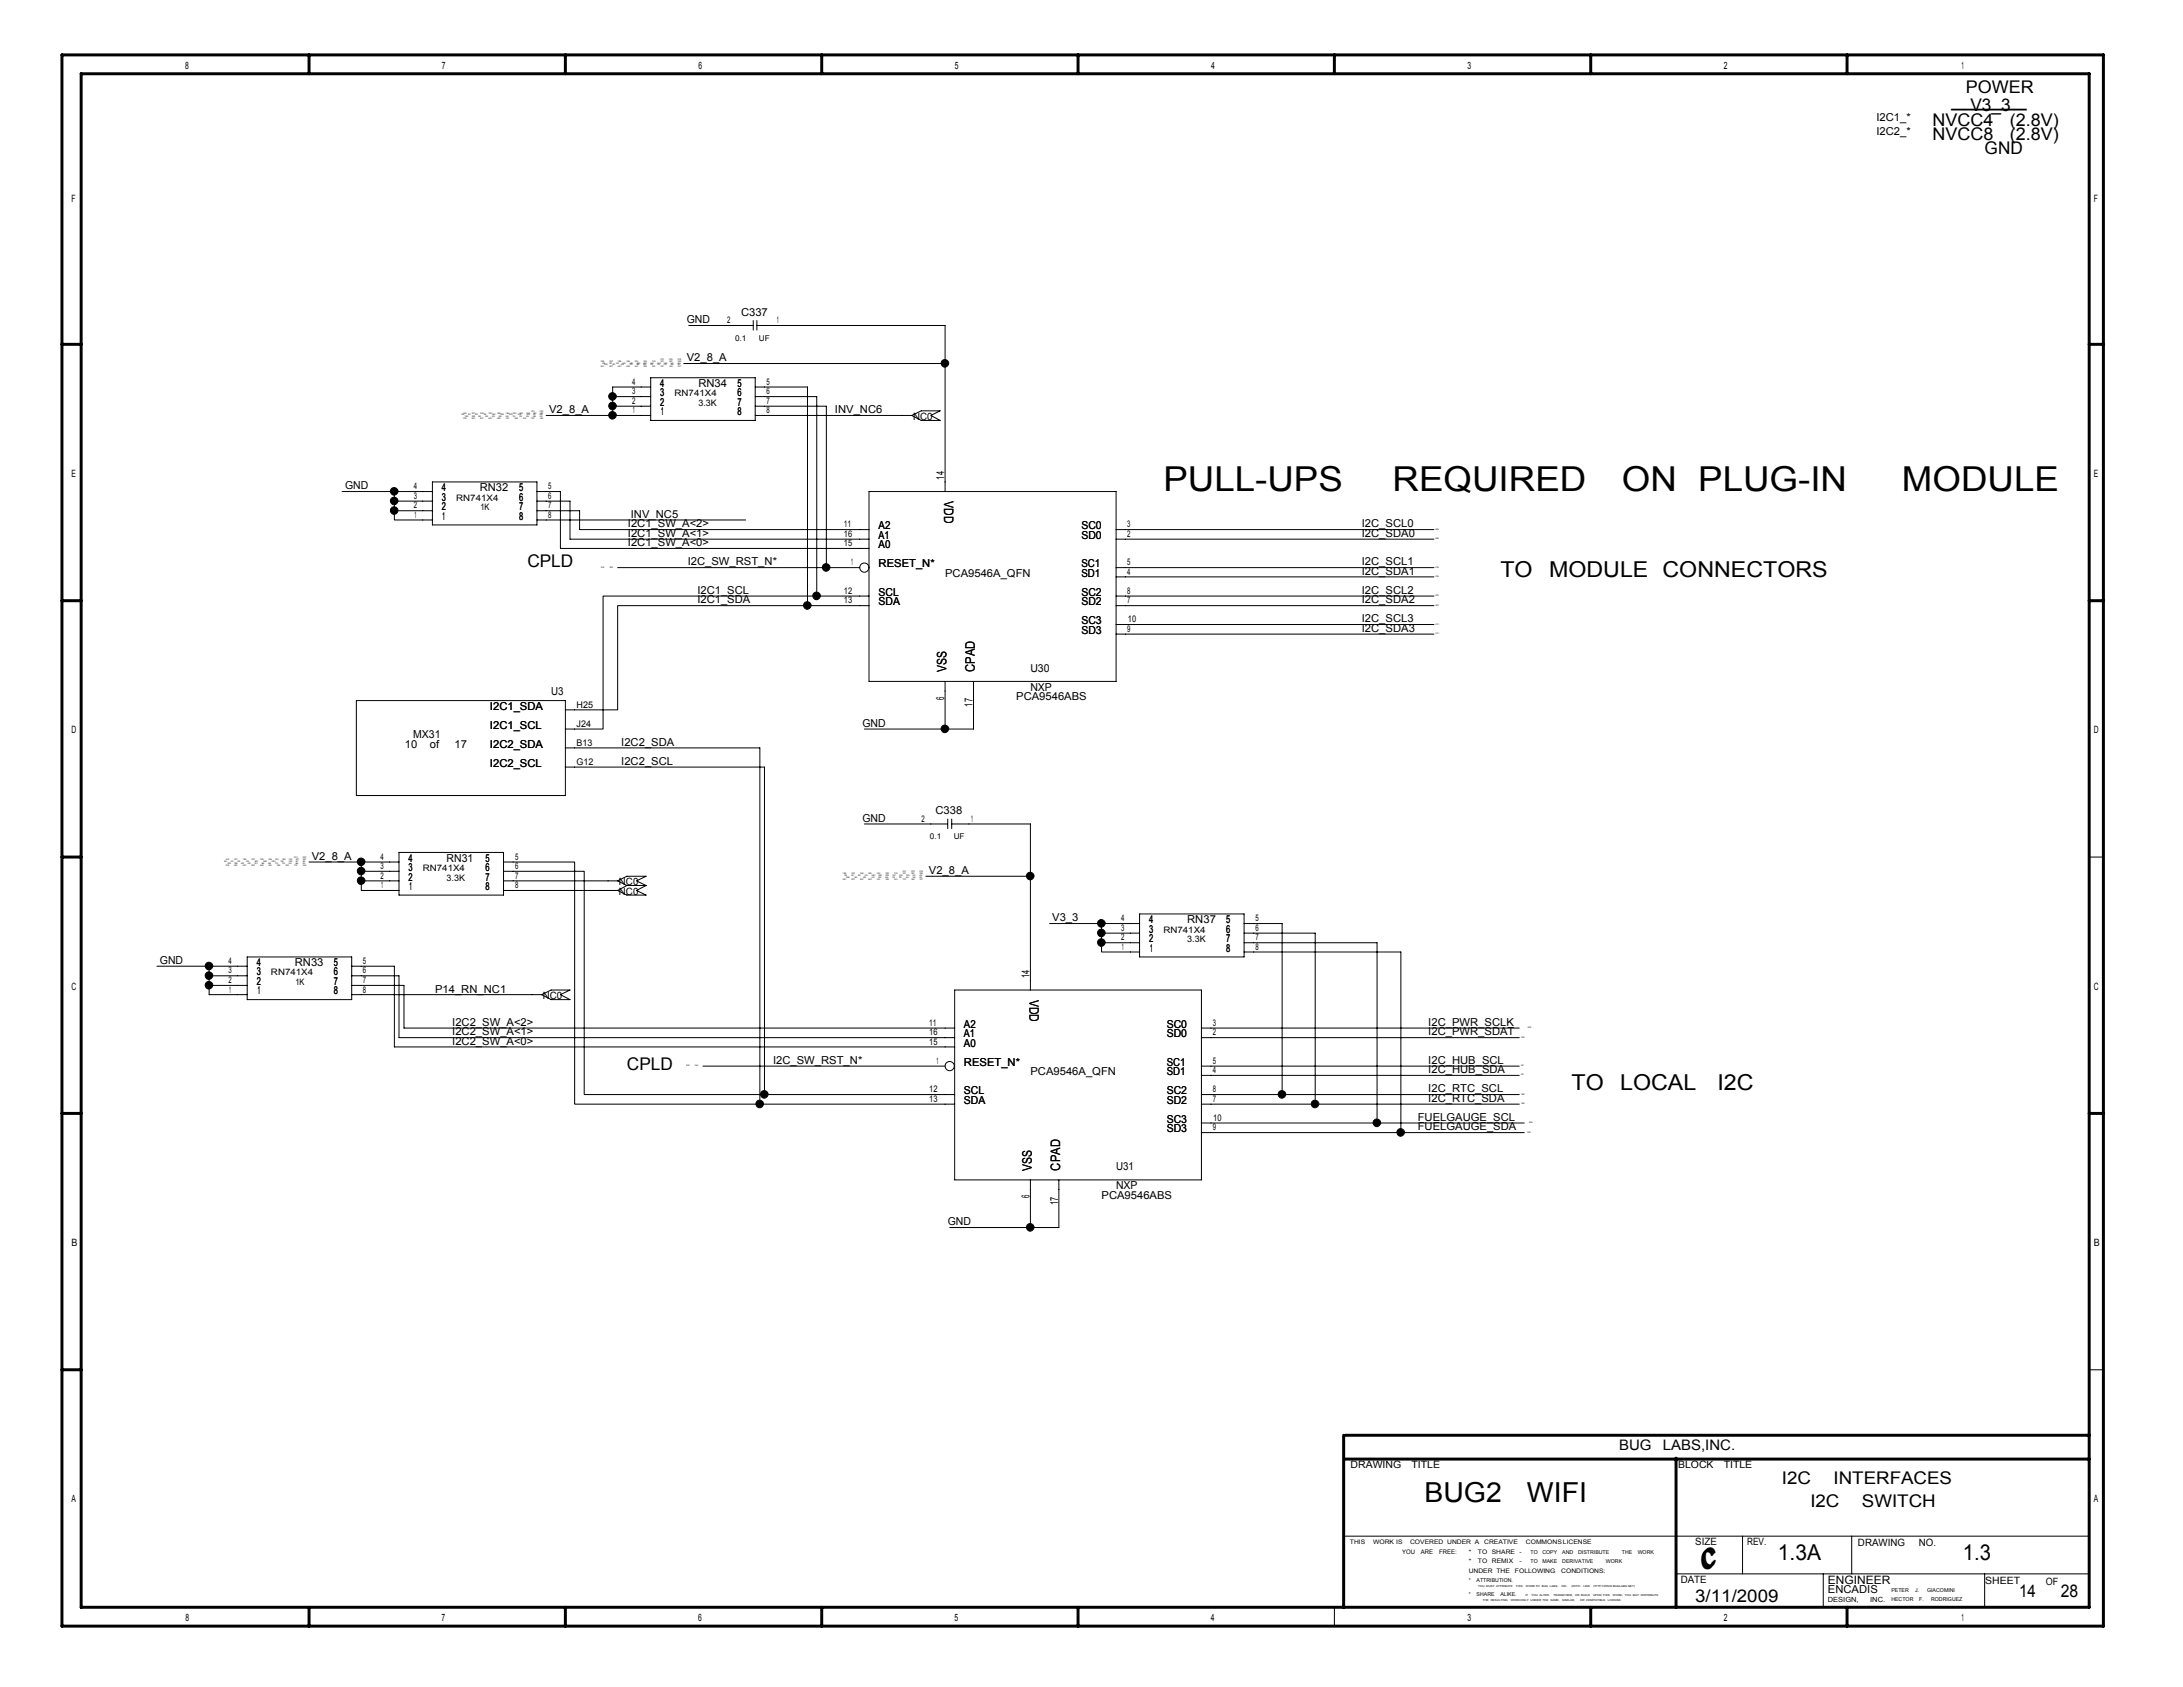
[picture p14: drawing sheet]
<svg xmlns="http://www.w3.org/2000/svg" width="279mm" height="216mm" viewBox="0 0 279 216" stroke-linecap="round" stroke-linejoin="round" font-family="sans-serif">
<defs><g id="words">
<g font-size="4.4">
<text x="148.9" y="62.9">PULL-UPS</text>
<text x="178.2" y="62.9">REQUIRED</text>
<text x="207.6" y="62.9">ON PLUG-IN</text>
<text x="243.4" y="62.9">MODULE</text>
</g>
<g font-size="3.5">
<text x="182.3" y="192.2">BUG2</text>
<text x="195.4" y="192.2">WIFI</text>
</g>
<text font-size="3.3" x="217.9" y="200.6">C</text>
<g font-size="2.8">
<text x="249.8" y="13.6">______</text>
<text x="192" y="73.9">TO</text>
<text x="198.3" y="73.9">MODULE CONNECTORS</text>
<text x="201.1" y="139.5">TO</text>
<text x="207.4" y="139.5">LOCAL</text>
<text x="219.8" y="139.5">I2C</text>
<text x="227.6" y="199.6">1.3A</text>
<text x="251.2" y="199.6">1.3</text>
</g>
<g font-size="2.2">
<text x="251.6" y="11.9">POWER</text>
<text x="247.3" y="17.9">NVCC8</text>
<text x="247.3" y="16.1">NVCC4</text>
<text x="252.2" y="14.3">V3_3</text>
<text x="257.2" y="17.9">(2.8V)</text>
<text x="257.2" y="16.1">(2.8V)</text>
<text x="254" y="19.7">GND</text>
<text x="67.5" y="72.6">CPLD</text>
<text x="80.2" y="137">CPLD</text>
<text x="228.1" y="189.9">I2C</text>
<text x="234.7" y="189.9">INTERFACES</text>
<text x="231.7" y="192.9">I2C</text>
<text x="238.3" y="192.9">SWITCH</text>
<text x="217" y="205.1">3/11/2009</text>
<text x="258.4" y="204.4">14</text>
<text x="263.8" y="204.4">28</text>
</g>
<g font-size="1.9">
<text x="207.2" y="185.6">BUG</text>
<text x="212.8" y="185.6">LABS,INC.</text>
</g>
<g font-size="1.7">
<text x="120.8" y="64.1" transform="rotate(90 120.8 64.1)">VDD</text>
<text x="121.1" y="86" transform="rotate(-90 121.1 86)">VSS</text>
<text x="124.8" y="86" transform="rotate(-90 124.8 86)">CPAD</text>
<text x="131.8" y="127.9" transform="rotate(90 131.8 127.9)">VDD</text>
<text x="132.1" y="149.8" transform="rotate(-90 132.1 149.8)">VSS</text>
<text x="135.7" y="149.8" transform="rotate(-90 135.7 149.8)">CPAD</text>
</g>
<text font-size="1.5" x="233.9" y="202.7">ENGINEER</text>
<g font-size="1.4">
<text x="240.2" y="15.5">I2C1_*</text>
<text x="240.2" y="17.3">I2C2_*</text>
<text x="87.9" y="41.4">GND</text>
<text x="94.8" y="40.4">C337</text>
<text x="87.9" y="46.2">V2_8_A</text>
<text x="70.3" y="52.9">V2_8_A</text>
<text x="84.5" y="50.7">3</text>
<text x="84.5" y="49.5">4</text>
<text x="84.5" y="51.9">2</text>
<text x="84.6" y="53.1">1</text>
<text x="89.4" y="49.5">RN34</text>
<text x="94.4" y="53.1">8</text>
<text x="94.4" y="51.9">7</text>
<text x="94.4" y="50.7">6</text>
<text x="94.4" y="49.5">5</text>
<text x="106.9" y="52.9">INV_NC6</text>
<text x="44.2" y="62.6">GND</text>
<text x="56.5" y="64.1">3</text>
<text x="56.5" y="62.9">4</text>
<text x="56.5" y="65.3">2</text>
<text x="61.4" y="62.9">RN32</text>
<text x="66.4" y="65.3">7</text>
<text x="66.4" y="64.1">6</text>
<text x="66.4" y="62.9">5</text>
<text x="120.8" y="61.4" transform="rotate(-90 120.8 61.4)">14</text>
<text x="56.7" y="66.5">1</text>
<text x="66.4" y="66.5">8</text>
<text x="80.4" y="69.9">I2C1_SW_A&lt;0&gt;</text>
<text x="80.4" y="68.7">I2C1_SW_A&lt;1&gt;</text>
<text x="80.4" y="67.5">I2C1_SW_A&lt;2&gt;</text>
<text x="80.7" y="66.3">INV_NC5</text>
<text x="112.5" y="67.7">A2</text>
<text x="112.5" y="70.1">A0</text>
<text x="112.5" y="69">A1</text>
<text x="138.4" y="69">SD0</text>
<text x="138.4" y="67.7">SC0</text>
<text x="174.3" y="67.5">I2C_SCL0</text>
<text x="174.3" y="68.7">I2C_SDA0</text>
<text x="88" y="72.3">I2C_SW_RST_N*</text>
<text x="89.3" y="76">I2C1_SCL</text>
<text x="89.3" y="77.2">I2C1_SDA</text>
<text x="112.5" y="77.5">SDA</text>
<text x="112.5" y="76.2">SCL</text>
<text x="112.5" y="72.6">RESET_N*</text>
<text x="121" y="73.8">PCA9546A_QFN</text>
<text x="138.4" y="77.5">SD2</text>
<text x="138.4" y="76.2">SC2</text>
<text x="138.4" y="73.8">SD1</text>
<text x="138.4" y="72.6">SC1</text>
<text x="174.3" y="72.3">I2C_SCL1</text>
<text x="174.3" y="73.6">I2C_SDA1</text>
<text x="174.3" y="76">I2C_SCL2</text>
<text x="174.3" y="77.2">I2C_SDA2</text>
<text x="138.4" y="81.1">SD3</text>
<text x="138.4" y="79.9">SC3</text>
<text x="174.3" y="80.9">I2C_SDA3</text>
<text x="174.3" y="79.6">I2C_SCL3</text>
<text x="70.5" y="89">U3</text>
<text x="120.8" y="89.6" transform="rotate(-90 120.8 89.6)">6</text>
<text x="130.1" y="89.6">PCA9546ABS</text>
<text x="131.9" y="86">U30</text>
<text x="131.9" y="88.4">NXP</text>
<text x="51.8" y="95.7">10</text>
<text x="52.9" y="94.4">MX31</text>
<text x="55" y="95.7">of</text>
<text x="58.2" y="95.7">17</text>
<text x="62.7" y="90.8">I2C1_SDA</text>
<text x="62.7" y="93.3">I2C1_SCL</text>
<text x="62.7" y="95.7">I2C2_SDA</text>
<text x="79.5" y="95.4">I2C2_SDA</text>
<text x="110.4" y="93">GND</text>
<text x="124.5" y="90.4" transform="rotate(-90 124.5 90.4)">17</text>
<text x="62.7" y="98.1">I2C2_SCL</text>
<text x="79.5" y="97.9">I2C2_SCL</text>
<text x="110.4" y="105.2">GND</text>
<text x="119.7" y="104.2">C338</text>
<text x="39.9" y="110">V2_8_A</text>
<text x="52.3" y="111.5">3</text>
<text x="52.3" y="110.3">4</text>
<text x="52.3" y="112.7">2</text>
<text x="52.4" y="113.9">1</text>
<text x="57.2" y="110.3">RN31</text>
<text x="62.2" y="113.9">8</text>
<text x="62.2" y="112.7">7</text>
<text x="62.2" y="111.5">6</text>
<text x="62.2" y="110.3">5</text>
<text x="118.9" y="111.8">V2_8_A</text>
<text x="134.7" y="117.9">V3_3</text>
<text x="147.1" y="119.4">3</text>
<text x="147.1" y="118.2">4</text>
<text x="151.9" y="118.2">RN37</text>
<text x="156.9" y="119.4">6</text>
<text x="156.9" y="118.2">5</text>
<text x="20.5" y="123.4">GND</text>
<text x="32.9" y="124.8">3</text>
<text x="32.9" y="123.6">4</text>
<text x="37.7" y="123.6">RN33</text>
<text x="42.7" y="124.8">6</text>
<text x="42.7" y="123.6">5</text>
<text x="131.8" y="125.2" transform="rotate(-90 131.8 125.2)">14</text>
<text x="147.1" y="120.6">2</text>
<text x="147.2" y="121.8">1</text>
<text x="156.9" y="121.8">8</text>
<text x="156.9" y="120.6">7</text>
<text x="32.9" y="126.1">2</text>
<text x="33" y="127.3">1</text>
<text x="42.7" y="127.3">8</text>
<text x="42.7" y="126.1">7</text>
<text x="55.7" y="127">P14_RN_NC1</text>
<text x="57.9" y="131.3">I2C2_SW_A&lt;2&gt;</text>
<text x="123.4" y="131.5">A2</text>
<text x="149.3" y="131.5">SC0</text>
<text x="182.8" y="131.3">I2C_PWR_SCLK</text>
<text x="57.9" y="133.7">I2C2_SW_A&lt;0&gt;</text>
<text x="57.9" y="132.5">I2C2_SW_A&lt;1&gt;</text>
<text x="98.9" y="136.1">I2C_SW_RST_N*</text>
<text x="123.4" y="136.4">RESET_N*</text>
<text x="123.4" y="133.9">A0</text>
<text x="123.4" y="132.8">A1</text>
<text x="131.9" y="137.6">PCA9546A_QFN</text>
<text x="149.3" y="137.6">SD1</text>
<text x="149.3" y="136.4">SC1</text>
<text x="149.3" y="132.8">SD0</text>
<text x="182.8" y="132.5">I2C_PWR_SDAT</text>
<text x="182.8" y="136.1">I2C_HUB_SCL</text>
<text x="182.8" y="137.4">I2C_HUB_SDA</text>
<text x="123.4" y="141.3">SDA</text>
<text x="123.4" y="140">SCL</text>
<text x="149.3" y="141.3">SD2</text>
<text x="149.3" y="140">SC2</text>
<text x="149.3" y="143.7">SC3</text>
<text x="181.5" y="143.4">FUELGAUGE_SCL</text>
<text x="182.8" y="139.8">I2C_RTC_SCL</text>
<text x="182.8" y="141">I2C_RTC_SDA</text>
<text x="142.8" y="149.8">U31</text>
<text x="149.3" y="144.9">SD3</text>
<text x="181.5" y="144.7">FUELGAUGE_SDA</text>
<text x="131.8" y="153.4" transform="rotate(-90 131.8 153.4)">6</text>
<text x="135.4" y="154.2" transform="rotate(-90 135.4 154.2)">17</text>
<text x="141" y="153.4">PCA9546ABS</text>
<text x="142.8" y="152.2">NXP</text>
<text x="121.3" y="156.8">GND</text>
<text x="233.9" y="203.8">ENCADIS</text>
</g>
<g font-size="1.3">
<text x="23.7" y="8.8">8</text>
<text x="56.5" y="8.8">7</text>
<text x="89.4" y="8.8">6</text>
<text x="122.2" y="8.8">5</text>
<text x="155" y="8.8">4</text>
<text x="187.8" y="8.8">3</text>
<text x="220.6" y="8.8">2</text>
<text x="251.1" y="8.8">1</text>
<text x="9.2" y="25.8">F</text>
<text x="268" y="25.8">F</text>
<text x="116.9" y="53.8">NC0</text>
<text x="9.2" y="61">E</text>
<text x="268" y="61">E</text>
<text x="9.2" y="93.9">D</text>
<text x="268" y="93.9">D</text>
<text x="79.2" y="113.3">NC0</text>
<text x="79.2" y="114.5">NC0</text>
<text x="9.2" y="126.7">C</text>
<text x="69.5" y="127.9">NC0</text>
<text x="268" y="126.7">C</text>
<text x="9.2" y="159.5">B</text>
<text x="268" y="159.5">B</text>
<text x="172.9" y="187.9">DRAWING</text>
<text x="180.7" y="187.9">TITLE</text>
<text x="214.8" y="187.9">BLOCK</text>
<text x="220.6" y="187.9">TITLE</text>
<text x="9.2" y="192.3">A</text>
<text x="217" y="197.7">SIZE</text>
<text x="223.6" y="197.7">REV.</text>
<text x="237.8" y="197.9">DRAWING</text>
<text x="245.6" y="197.9">NO.</text>
<text x="268" y="192.3">A</text>
<text x="215.1" y="202.6">DATE</text>
<text x="254.1" y="202.8">SHEET</text>
<text x="261.8" y="202.9">OF</text>
<text x="23.7" y="207.5">8</text>
<text x="56.5" y="207.5">7</text>
<text x="89.4" y="207.5">6</text>
<text x="122.2" y="207.5">5</text>
<text x="155" y="207.5">4</text>
<text x="187.8" y="207.5">3</text>
<text x="220.6" y="207.5">2</text>
<text x="251.1" y="207.5">1</text>
</g>
<g font-size="1.2">
<text x="93.1" y="41.4">2</text>
<text x="99.4" y="41.4">1</text>
<text x="80.9" y="49.3">4</text>
<text x="80.9" y="50.5">3</text>
<text x="80.9" y="51.7">2</text>
<text x="81" y="52.9">1</text>
<text x="98.1" y="52.9">8</text>
<text x="98.1" y="51.7">7</text>
<text x="98.1" y="50.5">6</text>
<text x="98.1" y="49.3">5</text>
<text x="53" y="62.6">4</text>
<text x="53" y="63.8">3</text>
<text x="53" y="65.1">2</text>
<text x="70.2" y="65.1">7</text>
<text x="70.2" y="63.8">6</text>
<text x="70.2" y="62.6">5</text>
<text x="53.1" y="66.3">1</text>
<text x="70.2" y="66.3">8</text>
<text x="108" y="67.5">11</text>
<text x="108" y="68.7">16</text>
<text x="108" y="69.9">15</text>
<text x="144.3" y="68.7">2</text>
<text x="144.3" y="67.5">3</text>
<text x="108" y="77.2">13</text>
<text x="108" y="76">12</text>
<text x="108.9" y="72.3">1</text>
<text x="144.3" y="77.2">7</text>
<text x="144.3" y="73.6">4</text>
<text x="144.3" y="76">8</text>
<text x="144.3" y="72.3">5</text>
<text x="144.3" y="80.9">9</text>
<text x="144.4" y="79.6">10</text>
<text x="73.8" y="95.4">B13</text>
<text x="73.8" y="90.6">H25</text>
<text x="73.8" y="93">J24</text>
<text x="73.8" y="97.9">G12</text>
<text x="118" y="105.2">2</text>
<text x="124.3" y="105.2">1</text>
<text x="48.7" y="110">4</text>
<text x="48.7" y="111.3">3</text>
<text x="48.7" y="112.4">2</text>
<text x="48.8" y="113.7">1</text>
<text x="65.9" y="113.7">8</text>
<text x="65.9" y="112.4">7</text>
<text x="65.9" y="111.3">6</text>
<text x="65.9" y="110">5</text>
<text x="143.5" y="117.9">4</text>
<text x="143.5" y="119.1">3</text>
<text x="160.7" y="119.1">6</text>
<text x="160.7" y="117.9">5</text>
<text x="29.3" y="123.4">4</text>
<text x="29.3" y="124.6">3</text>
<text x="29.3" y="125.8">2</text>
<text x="46.5" y="125.8">7</text>
<text x="46.5" y="124.6">6</text>
<text x="46.5" y="123.4">5</text>
<text x="143.5" y="120.4">2</text>
<text x="143.6" y="121.6">1</text>
<text x="160.7" y="121.6">8</text>
<text x="160.7" y="120.4">7</text>
<text x="29.4" y="127">1</text>
<text x="46.5" y="127">8</text>
<text x="118.9" y="131.3">11</text>
<text x="155.2" y="131.3">3</text>
<text x="118.9" y="132.5">16</text>
<text x="118.9" y="133.7">15</text>
<text x="119.9" y="136.1">1</text>
<text x="155.2" y="137.4">4</text>
<text x="155.2" y="132.5">2</text>
<text x="155.2" y="136.1">5</text>
<text x="118.9" y="141">13</text>
<text x="118.9" y="139.8">12</text>
<text x="155.2" y="141">7</text>
<text x="155.2" y="139.8">8</text>
<text x="155.3" y="143.4">10</text>
<text x="155.2" y="144.7">9</text>
</g>
<g font-size="1.1">
<text x="86.3" y="50.7">RN741X4</text>
<text x="89.4" y="51.9">3.3K</text>
<text x="58.4" y="64.1">RN741X4</text>
<text x="61.5" y="65.3">1K</text>
<text x="54.1" y="111.5">RN741X4</text>
<text x="57.2" y="112.7">3.3K</text>
<text x="148.9" y="119.4">RN741X4</text>
<text x="34.7" y="124.8">RN741X4</text>
<text x="151.9" y="120.6">3.3K</text>
<text x="37.8" y="126.1">1K</text>
</g>
<g font-size="1">
<text x="94.1" y="43.6">0.1</text>
<text x="97.1" y="43.6">UF</text>
<text x="119" y="107.4">0.1</text>
<text x="122.1" y="107.4">UF</text>
</g>
<g font-size=".9">
<text x="233.9" y="205.1">DESIGN,</text>
<text x="239.4" y="205.1">INC.</text>
</g>
<g font-size=".8">
<text x="172.8" y="197.6">THIS</text>
<text x="175.7" y="197.6">WORK IS</text>
<text x="180.5" y="197.6">COVERED UNDER A</text>
<text x="190" y="197.6">CREATIVE</text>
<text x="195.3" y="197.6">COMMONS LICENSE</text>
<text x="179.5" y="198.8">YOU</text>
<text x="181.8" y="198.8">ARE</text>
<text x="184.2" y="198.8">FREE:</text>
<text x="188" y="198.8">*</text>
<text x="188" y="201.3">UNDER THE</text>
<text x="188" y="200.1">*</text>
<text x="189.2" y="198.8">TO</text>
<text x="189.2" y="200.1">TO</text>
<text x="190.9" y="198.8">SHARE</text>
<text x="190.9" y="200.1">REMIX</text>
<text x="193.9" y="201.3">FOLLOWING</text>
<text x="194.5" y="198.8">-</text>
<text x="194.5" y="200.1">-</text>
<text x="199.8" y="201.3">CONDITIONS:</text>
</g>
<g font-size=".7">
<text x="188" y="202.5">*</text>
<text x="189" y="202.5">ATTRIBUTION.</text>
<text x="195.9" y="200.1">TO</text>
<text x="195.9" y="198.8">TO</text>
<text x="197.4" y="200.1">MAKE</text>
<text x="197.4" y="198.8">COPY</text>
<text x="200" y="200.1">DERIVATIVE</text>
<text x="200" y="198.8">AND</text>
<text x="202" y="198.8">DISTRIBUTE</text>
<text x="205.5" y="200.1">WORK</text>
<text x="207.6" y="198.8">THE</text>
<text x="209.6" y="198.8">WORK</text>
<text x="242.1" y="203.7">PETER</text>
<text x="245.1" y="203.7">J.</text>
<text x="246.6" y="203.7">GIACOMINI</text>
<text x="188" y="204.3">*</text>
<text x="189" y="204.3">SHARE</text>
<text x="192" y="204.3">ALIKE.</text>
<text x="242.1" y="204.9">HECTOR</text>
<text x="245.6" y="204.9">F.</text>
<text x="247.2" y="204.9">RODRIGUEZ</text>
</g>
<g font-size=".3">
<text x="76.9" y="46.3">13D8</text>
<text x="76.9" y="47">25E1</text>
<text x="77.1" y="46.5">3E8</text>
<text x="77.3" y="46.7">10B5</text>
<text x="78" y="46.5">3D7</text>
<text x="78" y="46.3">13D7</text>
<text x="78" y="47">25C7</text>
<text x="78.4" y="46.7">9E5</text>
<text x="78.9" y="46.5">3D2</text>
<text x="79.1" y="46.3">13B8</text>
<text x="79.1" y="47">24D7</text>
<text x="79.5" y="46.7">9D8</text>
<text x="79.7" y="46.5">3C6</text>
<text x="80.2" y="46.3">13B4</text>
<text x="80.2" y="47">24D3</text>
<text x="80.6" y="46.5">28D1</text>
<text x="80.6" y="46.7">9C5</text>
<text x="81.3" y="46.3">12F6</text>
<text x="81.3" y="47">19F3</text>
<text x="81.5" y="46.5">25B3</text>
<text x="81.5" y="46.7">9B6</text>
<text x="82.3" y="46.5">22D5</text>
<text x="82.4" y="46.7">8A8</text>
<text x="82.4" y="46.3">12D3</text>
<text x="82.4" y="47">19E2</text>
<text x="83.2" y="46.5">14E7</text>
<text x="83.2" y="46.7">7F8</text>
<text x="83.5" y="46.3">11E3</text>
<text x="83.5" y="47">18F2</text>
<text x="84.1" y="46.5">14C8</text>
<text x="84.1" y="46.7">7D5</text>
<text x="84.6" y="46.3">10F7</text>
<text x="84.6" y="47">17E7</text>
<text x="84.6" y="46">27F3</text>
<text x="85" y="46.5">12C8</text>
<text x="85" y="46.7">6C4</text>
<text x="85.7" y="46.3">10E7</text>
<text x="85.7" y="47">14C5</text>
<text x="85.7" y="46">27D3</text>
<text x="85.9" y="46.5">5E7</text>
<text x="85.9" y="46.7">6B4</text>
<text x="86.8" y="46.5">4D5</text>
<text x="86.8" y="46.7">3F8</text>
<text x="86.8" y="46.3">10D5</text>
<text x="86.8" y="47">13F7</text>
<text x="86.8" y="46">27C6</text>
<text x="59.1" y="53.2">3E8</text>
<text x="59.3" y="53">14C5</text>
<text x="59.3" y="53.7">27C6</text>
<text x="59.5" y="53.4">10D5</text>
<text x="59.9" y="53.2">3D7</text>
<text x="60.4" y="53.4">10B5</text>
<text x="60.4" y="53">13F7</text>
<text x="60.4" y="53.7">25E1</text>
<text x="60.8" y="53.2">3D2</text>
<text x="61.2" y="53.4">9E5</text>
<text x="61.4" y="53">13D8</text>
<text x="61.4" y="53.7">25C7</text>
<text x="61.9" y="53.2">3C6</text>
<text x="62.1" y="53.4">9D8</text>
<text x="62.5" y="53">13D7</text>
<text x="62.5" y="53.7">24D7</text>
<text x="63" y="53.2">28D1</text>
<text x="63" y="53.4">9C5</text>
<text x="63.6" y="53">13B8</text>
<text x="63.6" y="53.7">24D3</text>
<text x="63.9" y="53.4">9B6</text>
<text x="64.1" y="53.2">25B3</text>
<text x="64.7" y="53.4">8A8</text>
<text x="64.7" y="53">13B4</text>
<text x="64.7" y="53.7">19F3</text>
<text x="65.2" y="53.2">22D5</text>
<text x="65.6" y="53.4">7F8</text>
<text x="65.6" y="53">12F6</text>
<text x="65.8" y="53.7">19E2</text>
<text x="66.3" y="53.2">14C8</text>
<text x="66.5" y="53">12D3</text>
<text x="66.5" y="53.4">7D5</text>
<text x="66.9" y="53.7">18F2</text>
<text x="67.4" y="53.2">12C8</text>
<text x="67.4" y="53.4">6C4</text>
<text x="67.4" y="53">11E3</text>
<text x="68" y="53.7">17E7</text>
<text x="68" y="52.7">27F3</text>
<text x="68.3" y="53.2">5E7</text>
<text x="68.3" y="53.4">6B4</text>
<text x="68.3" y="53">10F7</text>
<text x="69.1" y="53.2">4D5</text>
<text x="69.1" y="53">10E7</text>
<text x="69.1" y="53.4">3F8</text>
<text x="69.1" y="53.7">14E6</text>
<text x="69.1" y="52.7">27D3</text>
<text x="183.7" y="67.8">20E4</text>
<text x="183.7" y="69">20E4</text>
<text x="76.9" y="72.6">14C6</text>
<text x="78" y="72.6">19D2</text>
<text x="183.7" y="72.6">21E4</text>
<text x="183.7" y="73.8">21E4</text>
<text x="183.7" y="76.3">20C1</text>
<text x="183.7" y="77.5">20C1</text>
<text x="183.7" y="81.2">21C1</text>
<text x="183.7" y="79.9">21C1</text>
<text x="28.7" y="110.3">3E8</text>
<text x="28.9" y="110.1">14C5</text>
<text x="28.9" y="110.8">27C6</text>
<text x="29.1" y="110.5">10D5</text>
<text x="29.6" y="110.3">3D7</text>
<text x="30" y="110.5">10B5</text>
<text x="30" y="110.8">25E1</text>
<text x="30" y="110.1">13F7</text>
<text x="30.4" y="110.3">3D2</text>
<text x="30.9" y="110.5">9E5</text>
<text x="31.1" y="110.1">13D8</text>
<text x="31.1" y="110.8">25C7</text>
<text x="31.5" y="110.3">3C6</text>
<text x="31.7" y="110.5">9D8</text>
<text x="32.2" y="110.8">24D7</text>
<text x="32.2" y="110.1">13D7</text>
<text x="32.6" y="110.5">9C5</text>
<text x="32.6" y="110.3">28D1</text>
<text x="33.3" y="110.8">24D3</text>
<text x="33.3" y="110.1">13B8</text>
<text x="33.5" y="110.5">9B6</text>
<text x="33.7" y="110.3">25B3</text>
<text x="34.3" y="110.5">8A8</text>
<text x="34.3" y="110.1">13B4</text>
<text x="34.3" y="110.8">19F3</text>
<text x="34.8" y="110.3">22D5</text>
<text x="35.2" y="110.5">7F8</text>
<text x="35.2" y="110.1">12F6</text>
<text x="35.4" y="110.8">19E2</text>
<text x="35.9" y="110.3">14E7</text>
<text x="36.1" y="110.5">7D5</text>
<text x="36.1" y="110.1">12D3</text>
<text x="36.5" y="110.8">18F2</text>
<text x="37" y="110.5">6C4</text>
<text x="37" y="110.3">12C8</text>
<text x="37" y="110.1">11E3</text>
<text x="37.6" y="109.8">27F3</text>
<text x="37.6" y="110.8">17E7</text>
<text x="37.9" y="110.3">5E7</text>
<text x="37.9" y="110.5">6B4</text>
<text x="37.9" y="110.1">10F7</text>
<text x="38.7" y="110.3">4D5</text>
<text x="38.7" y="110.5">3F8</text>
<text x="38.7" y="110.1">10E7</text>
<text x="38.7" y="110.8">14E6</text>
<text x="38.7" y="109.8">27D3</text>
<text x="107.9" y="111.9">13D8</text>
<text x="107.9" y="112.6">25E1</text>
<text x="108.1" y="112.1">3E8</text>
<text x="108.3" y="112.4">10B5</text>
<text x="109" y="112.1">3D7</text>
<text x="109" y="111.9">13D7</text>
<text x="109" y="112.6">25C7</text>
<text x="109.4" y="112.4">9E5</text>
<text x="109.8" y="112.1">3D2</text>
<text x="110.1" y="111.9">13B8</text>
<text x="110.1" y="112.6">24D7</text>
<text x="110.5" y="112.4">9D8</text>
<text x="110.7" y="112.1">3C6</text>
<text x="111.1" y="111.9">13B4</text>
<text x="111.1" y="112.6">24D3</text>
<text x="111.6" y="112.1">28D1</text>
<text x="111.6" y="112.4">9C5</text>
<text x="112.2" y="111.9">12F6</text>
<text x="112.2" y="112.6">19F3</text>
<text x="112.4" y="112.1">25B3</text>
<text x="112.4" y="112.4">9B6</text>
<text x="113.3" y="112.1">22D5</text>
<text x="113.3" y="112.4">8A8</text>
<text x="113.3" y="111.9">12D3</text>
<text x="113.3" y="112.6">19E2</text>
<text x="114.2" y="112.1">14E7</text>
<text x="114.2" y="112.4">7F8</text>
<text x="114.4" y="111.9">11E3</text>
<text x="114.4" y="112.6">18F2</text>
<text x="115.1" y="112.1">14C8</text>
<text x="115.1" y="112.4">7D5</text>
<text x="115.5" y="111.9">10F7</text>
<text x="115.5" y="112.6">17E7</text>
<text x="115.5" y="111.6">27F3</text>
<text x="116" y="112.1">12C8</text>
<text x="116" y="112.4">6C4</text>
<text x="116.6" y="111.9">10E7</text>
<text x="116.6" y="112.6">14E6</text>
<text x="116.6" y="111.6">27D3</text>
<text x="116.8" y="112.1">5E7</text>
<text x="116.8" y="112.4">6B4</text>
<text x="117.7" y="112.1">4D5</text>
<text x="117.7" y="112.4">3F8</text>
<text x="117.7" y="111.9">10D5</text>
<text x="117.7" y="112.6">13F7</text>
<text x="117.7" y="111.6">27C6</text>
<text x="195.5" y="131.6">25C8</text>
<text x="87.8" y="136.4">19D2</text>
<text x="88.9" y="136.4">14E6</text>
<text x="194.7" y="132.8">25C8</text>
<text x="194.7" y="136.4">8E7</text>
<text x="194.7" y="137.6">8E7</text>
<text x="194.7" y="140.1">18E6</text>
<text x="194.7" y="141.3">18E6</text>
<text x="195.7" y="143.7">23B4</text>
<text x="195.5" y="144.9">23B1</text>
<text x="189.2" y="203.1">YOU MUST ATTRIBUTE</text>
<text x="194" y="203.1">THIS</text>
<text x="195.3" y="203.1">WORK TO BUG LABS,</text>
<text x="199.9" y="203.1">INC.</text>
<text x="201.1" y="203.1">(WITH</text>
<text x="202.7" y="203.1">LINK</text>
<text x="203.9" y="203.1">HTTP://WWW.BUGLABS.NET)</text>
<text x="189.8" y="204.9">THE</text>
<text x="190.8" y="204.9">RESULTING</text>
<text x="193.4" y="204.9">WORK ONLY UNDER THE</text>
<text x="195.3" y="204.3">IF</text>
<text x="196" y="204.3">YOU ALTER,</text>
<text x="198.4" y="204.9">SAME,</text>
<text x="198.8" y="204.3">TRANSFORM,</text>
<text x="200" y="204.9">SIMILAR,</text>
<text x="201.6" y="204.3">OR BUILD</text>
<text x="202.2" y="204.9">OR COMPATIBLE</text>
<text x="203.9" y="204.3">UPON THIS</text>
<text x="205.8" y="204.9">LICENSE.</text>
<text x="206.4" y="204.3">WORK, YOU MAY DISTRIBUTE</text>
</g>
</g></defs>
<g fill="none" stroke="#000" stroke-width=".38">
<path d="M7.9 7h261.3v201.1h-261.3zM10.4 9.4h257v196.3h-257zM39.6 7v2.4M72.4 7v2.4M105.2 7v2.4M138 7v2.4M170.8 7v2.4M203.6 7v2.4M236.4 7v2.4M7.9 44.1h2.5M267.4 44.1h1.8M7.9 76.9h2.5"/>
<path d="M267.4 76.9h1.8M7.9 109.7h2.5M7.9 142.5h2.5M267.4 142.5h1.8M7.9 175.3h2.5M172 183.7v22M172.2 183.7h95.2M172.2 186.7h95.2M214.5 186.6v19.1M39.6 205.7v2.4M72.4 205.7v2.4M105.2 205.7v2.4"/>
<path d="M138 205.7v2.4M203.6 205.7v2.4M236.4 205.7v2.4"/>
</g>
<g fill="none" stroke="#000" stroke-width=".13">
<path d="M69.9 53.2h13.4M78.4 50.8h4.9M78.4 52h4.9M83.3 48.3h13.4v5.5h-13.4zM83.3 49.5h-4.9v3.7M87.5 46.5h33.5M88.2 41.7h8.2M96.4 41v1.2M96.7 53.2h20l1.2-.6h2.4l-1.2 .6 1.2 .6h-2.4l-1.2-.6M96.7 49.5h6.6v28M96.7 50.8h7.8v25.5M96.7 52h9.1v20.6"/>
<path d="M96.9 41v1.2M96.9 41.7h24.1v21.2M43.8 62.9h11.5M50.5 62.9v1.2h4.8M50.5 64.1v1.3h4.8M50.5 65.4v1.1h4.8M55.3 61.7h13.4v5.5h-13.4zM68.7 62.9h3v7.3h39.5M68.7 64.1h4.3v4.9h38.2M68.7 65.4h5.5v2.4h37M68.7 66.5h26.7M79.1 72.6h30.9"/>
<path d="M104.5 76.3h-27.3v17h-4.8M104.5 76.3h6.7M111.2 77.5h-32.1v13.3h-6.7M111.2 62.9h31.6v24.3h-31.6zM142.8 67.8h40.7M142.8 69h40.7M142.8 72.6h40.7M142.8 73.8h40.7M142.8 76.3h40.7M142.8 77.5h40.7M142.8 79.9h40.7M45.6 89.7h26.8v12.1h-26.8z"/>
<path d="M72.4 95.7h24.9v45.6M72.4 98.2h25.4v41.9M121 87.2v6.1h-10.4M124.6 87.2v6.1h-3.6M142.8 81.2h40.7M39.6 110.3h11.5M46.2 110.3v1.2h4.9M46.2 111.5v1.2h4.9M46.2 112.7v1.3h4.9M51.1 109.1h13.3v5.5h-13.3zM64.4 112.7h14.7l1.1-.6h2.5l-1.2 .6 1.2 .6M64.4 111.5h10.4v28.6h23"/>
<path d="M64.4 110.3h9.1v31h23.8M79.1 112.7l1.1 .6M80.2 113.3l-1.1 .7h-14.7M80.2 113.3h2.5M82.7 113.3l-1.2 .7 1.2 .6h-2.5l-1.1-.6M110.6 105.5h10.7M118.5 112.1h13.4M121.3 104.8v1.2M121.8 105.5h10.1v21.2M121.8 104.8v1.2M134.3 118.2h11.6M141 118.2v1.2h4.9"/>
<path d="M141 119.4v1.2h4.9M145.9 117h13.3v5.5h-13.3zM159.2 118.2h4.9v21.9M159.2 119.4h9.1v21.9M267.4 109.7h1.8M20.1 123.7h11.5M26.8 124.9h4.8M26.8 126.1h4.8M26.8 123.7v3.6h4.8M31.6 122.5h13.4v5.4h-13.4zM45 127.3h24.3l1.2-.6h2.5l-1.3 .6 1.3 .6h-2.5l-1.2-.6M45 126.1h6.7v5.5h70.5"/>
<path d="M45 123.7h5.5v10.3h71.7M45 124.9h6.1v7.9h71.1M90 136.4h31M122.2 126.7h31.6v24.3h-31.6zM141 120.6v1.2h4.9M153.8 131.6h40.7M153.8 132.8h40.7M153.8 136.4h40.7M153.8 137.6h40.7M159.2 120.6h17v23.1M159.2 121.8h20.1v23.1M97.3 141.3h24.9"/>
<path d="M97.8 140.1h24.4M131.9 151v6.1h-10.3M135.5 151v6.1h-3.6M153.8 140.1h40.7M153.8 141.3h40.7M153.8 143.7h41.3M153.8 144.9h41.3M267.4 175.3h1.8M172.2 196.6h95.2M223 196.6v4.8M237 196.6v4.8M170.8 205.7v2.4"/>
<path d="M214.5 201.4h52.9M233.4 201.4v4.3M254 201.4v4.3"/>
<circle cx="110.6" cy="72.6" r=".59"/>
<circle cx="121.6" cy="136.4" r=".59"/>
</g>
<g fill="#000" stroke="#000" stroke-width=".13">
<circle cx="78.4" cy="50.7" r=".49"/>
<circle cx="78.4" cy="52" r=".49"/>
<circle cx="78.4" cy="53.1" r=".49"/>
<circle cx="120.9" cy="46.5" r=".49"/>
<circle cx="50.5" cy="62.9" r=".49"/>
<circle cx="50.5" cy="64.1" r=".49"/>
<circle cx="50.5" cy="65.3" r=".49"/>
<circle cx="103.3" cy="77.5" r=".49"/>
<circle cx="104.5" cy="76.3" r=".49"/>
<circle cx="105.7" cy="72.6" r=".49"/>
<circle cx="120.9" cy="93.3" r=".49"/>
<circle cx="46.2" cy="112.7" r=".49"/>
<circle cx="46.2" cy="110.3" r=".49"/>
<circle cx="46.2" cy="111.5" r=".49"/>
<circle cx="131.9" cy="112.1" r=".49"/>
<circle cx="141" cy="118.2" r=".49"/>
<circle cx="141" cy="119.4" r=".49"/>
<circle cx="26.7" cy="124.9" r=".49"/>
<circle cx="26.7" cy="126.1" r=".49"/>
<circle cx="26.7" cy="123.6" r=".49"/>
<circle cx="141" cy="120.6" r=".49"/>
<circle cx="97.2" cy="141.3" r=".49"/>
<circle cx="97.8" cy="140.1" r=".49"/>
<circle cx="131.9" cy="157.1" r=".49"/>
<circle cx="164.1" cy="140.1" r=".49"/>
<circle cx="168.3" cy="141.3" r=".49"/>
<circle cx="176.2" cy="143.7" r=".49"/>
<circle cx="179.3" cy="144.9" r=".49"/>
</g>
<use href="#words"/>
</svg>
